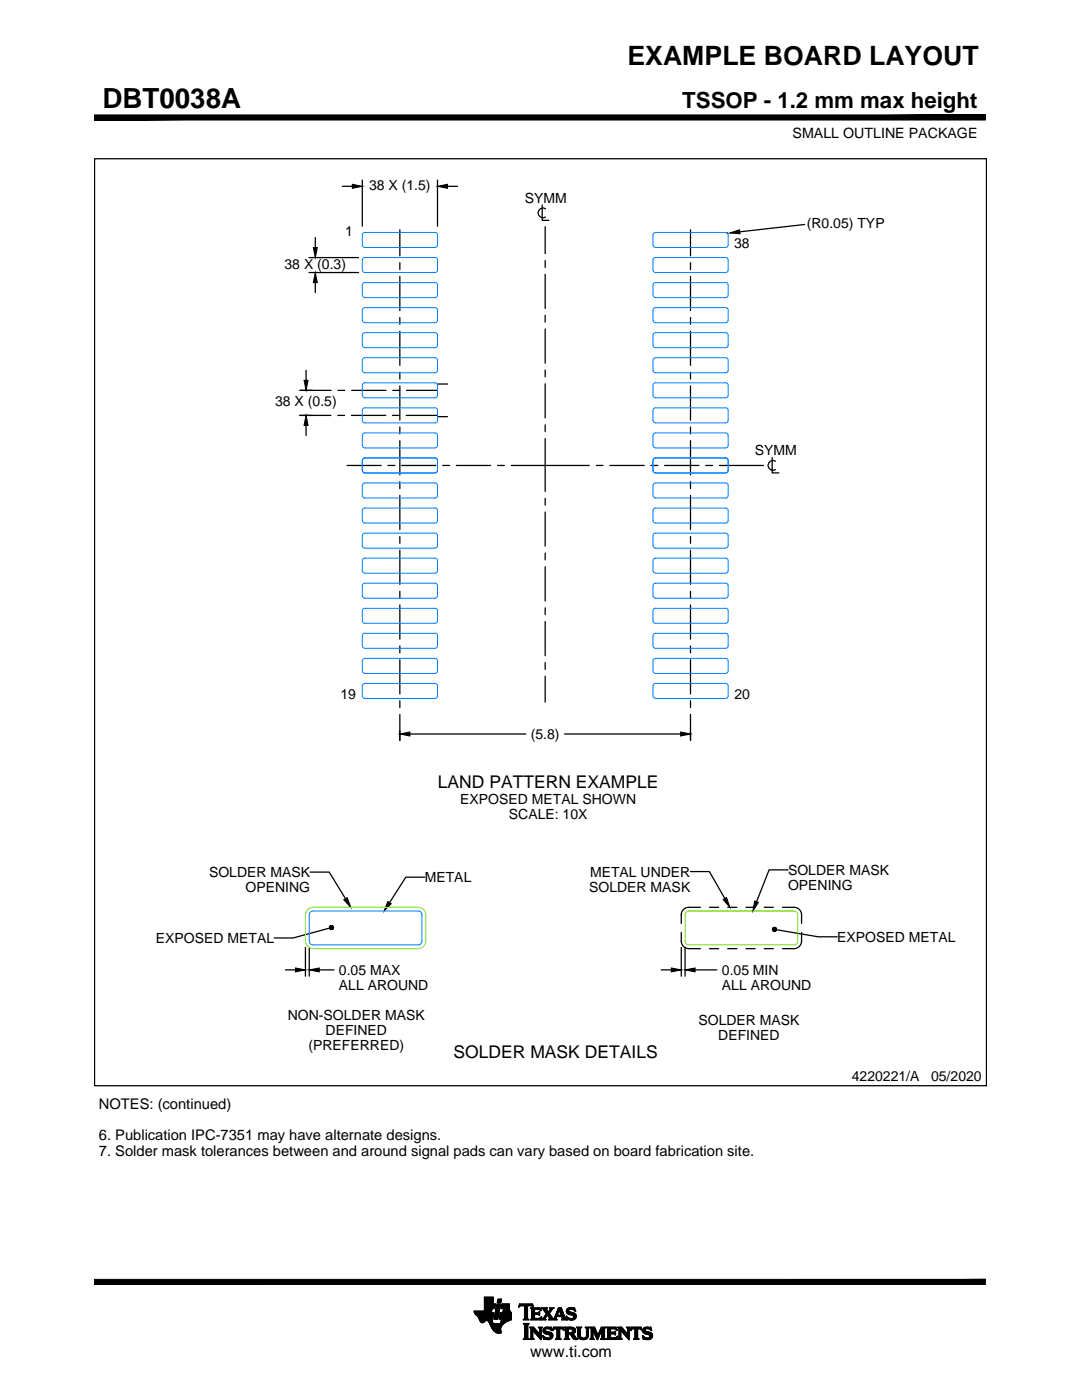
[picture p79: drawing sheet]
<svg xmlns="http://www.w3.org/2000/svg" width="216mm" height="279mm" viewBox="0 0 216 279" stroke-linecap="round" stroke-linejoin="round" font-family="sans-serif">
<defs><g id="words">
<text font-size="5.5" x="20.4" y="21.5">DBT0038A</text>
<text font-size="5.3" x="125.2" y="12.9">EXAMPLE BOARD LAYOUT</text>
<text font-size="4.4" x="136.2" y="21.5">TSSOP - 1.2 mm max height</text>
<g font-size="3.5">
<text x="87.4" y="157.2">LAND PATTERN EXAMPLE</text>
<text x="90.5" y="211.2">SOLDER MASK DETAILS</text>
</g>
<text font-size="3.2" x="105.8" y="270.8">www.ti.com</text>
<g font-size="2.9">
<text x="19.7" y="221.2">NOTES: (continued)</text>
<text x="19.7" y="227.5">6. Publication IPC-7351 may have alternate designs.</text>
<text x="19.7" y="230.7">7. Solder mask tolerances between and around signal pads can vary based on board fabrication site.</text>
</g>
<g font-size="2.8">
<text x="158.1" y="27.4">SMALL OUTLINE PACKAGE</text>
<text x="73.6" y="37.9">38 X (1.5)</text>
<text x="104.7" y="40.5">SYMM</text>
<text x="68.9" y="47.2">1</text>
<text x="161" y="45.5">(R0.05) TYP</text>
<text x="56.8" y="53.6">38 X (0.3)</text>
<text x="146.5" y="49.4">38</text>
<text x="54.9" y="81.1">38 X (0.5)</text>
<text x="150.6" y="90.9">SYMM</text>
<text x="68" y="139.5">19</text>
<text x="146.5" y="139.4">20</text>
<text x="105.9" y="147.5">(5.8)</text>
<text x="91.8" y="160.4">EXPOSED METAL SHOWN</text>
<text x="101.5" y="163.4">SCALE: 10X</text>
<text x="41.7" y="175.1">SOLDER MASK</text>
<text x="49" y="178">OPENING</text>
<text x="84.8" y="176.1">METAL</text>
<text x="117.6" y="177.9">SOLDER MASK</text>
<text x="117.7" y="174.9">METAL UNDER</text>
<text x="157.3" y="174.6">SOLDER MASK</text>
<text x="157.3" y="177.6">OPENING</text>
<text x="31.1" y="188.2">EXPOSED METAL</text>
<text x="167.1" y="188">EXPOSED METAL</text>
<text x="67.6" y="194.6">0.05 MAX</text>
<text x="67.6" y="197.6">ALL AROUND</text>
<text x="144" y="194.6">0.05 MIN</text>
<text x="144" y="197.6">ALL AROUND</text>
<text x="57.4" y="203.5">NON-SOLDER MASK</text>
<text x="61.6" y="209.5">(PREFERRED)</text>
<text x="65" y="206.5">DEFINED</text>
<text x="139.4" y="204.5">SOLDER MASK</text>
<text x="143.3" y="207.5">DEFINED</text>
<text x="170" y="215.7">4220221/A</text>
<text x="185.8" y="215.7">05/2020</text>
</g>
</g></defs>
<g fill="none" stroke="#000" stroke-width=".25">
<path d="M18.9 31.7h177.9v185h-177.9zM68.3 37.2h2M72.3 35.9v9.2M87.3 35.9v9.2M89.3 37.2h2M149 23.4h47.6v.3M196.6 23.2v.2h-177.8M61.7 51.4h9.9M61.7 54.4h9.9M62.9 47.4v2M62.9 56.4v2M79.8 45.9v5.2"/>
<path d="M79.8 52.4v1.4M79.8 55.2v6.8M108.2 40.9v3.1h1.3M108.8 45.2v5.4M108.8 52v1.4M108.8 54.7v6.9M108.8 41.6a.98 .98 0 0 0-1.5 .9 .98 .98 0 0 0 1.5 .8M137.8 45.9v5.2M137.8 52.4v1.4M137.8 55.2v6.8M145.1 46.5h.1M145.1 46.5v.1"/>
<path d="M160.6 44.8l-13 1.5M59.8 77.9h6.3M61.1 73.9v2M67.4 77.9h1.4M70.2 77.9h6.8M78.4 77.9h1.3M79.8 63.4v1.3M79.8 66.1v6.8M79.8 74.3v1.3M79.8 77v6.9M81.1 77.9h6.2M87.3 76.6h2"/>
<path d="M108.8 62.9v1.4M108.8 65.7v6.8M108.8 73.8v1.4M108.8 76.6v6.8M137.8 63.4v1.3M137.8 66.1v6.8M137.8 74.3v1.3M137.8 77v6.9M59.8 82.9h6.2M61.1 84.9v2M67.4 82.9h1.4M69.3 92.9h6.8"/>
<path d="M70.1 82.9h6.9M77.4 92.9h1.4M78.3 82.9h1.4M79.8 85.2v1.4M79.8 87.9v6.9M79.8 96.1v1.4M79.8 98.9v6.8M80.1 92.9h6.9M81.1 82.9h6.2M87.3 83.2h2M88.3 92.9h1.4M91.1 92.9h6.8"/>
<path d="M99.3 92.9h1.3M102 92.9h15.6M108.8 84.8v1.3M108.8 87.5v10.6M108.8 99.5v1.3M119 92.9h1.3M121.7 92.9h6.8M129.9 92.9h1.4M132.6 92.9h6.9M137.8 85.2v1.4M137.8 87.9v6.9M137.8 96.1v1.4"/>
<path d="M137.8 98.9v6.8M140.8 92.9h1.4M143.5 92.9h8.8M154.1 91.3v3.1h1.3M154.7 92a.98 .98 0 0 0-1.5 .9 .98 .98 0 0 0 1.5 .8M79.8 107.1v1.3M79.8 109.8v6.8M79.8 118v1.4M108.8 102.2v6.8M108.8 110.4v1.3M108.8 113.1v6.8M137.8 107.1v1.3"/>
<path d="M137.8 109.8v6.8M137.8 118v1.4M79.8 120.7v6.9M79.8 128.9v1.4M79.8 131.6v6.9M79.8 139.8v1.4M108.8 121.3v1.4M108.8 124v6.9M108.8 132.2v1.4M108.8 135v5.1M137.8 120.7v6.9M137.8 128.9v1.4"/>
<path d="M137.8 131.6v6.9M137.8 139.8v1.4M79.8 142.6v5.2M79.8 146.5h25.1M112.7 146.5h25.1M137.8 142.6v5.2M61.9 174h3.8l3.2 5.4M84.8 175.1h-3.8l-3.3 5M137.8 173.9h3.7l3.1 5.4M157.3 173.6h-3.8l-2.5 6.4M56.9 193.6h4M60.9 189.1v5.7"/>
<path d="M61.7 189.1v5.7M61.7 193.6h4.9M65.8 185.2l-7.3 2h-3.8M131.9 193.6h4M135.9 186.1v1.7a1.54 1.54 0 0 0 1.5 1.5h2.3M135.9 189.1v5.7M136.7 193.6h6.3M136.7 189.1v5.7M139.7 181.1h-2.3a1.47 1.47 0 0 0-1.5 1.5v1.7M141.6 181.1h1.8M141.6 189.3h1.8M145.2 181.1h1.8"/>
<path d="M145.2 189.3h1.8M148.9 181.1h1.8M148.9 189.3h1.8M152.5 181.1h1.8M152.5 189.3h1.8M154.9 185.5l8.4 1.5h3.8M156.1 181.1h2.3a1.47 1.47 0 0 1 1.5 1.5v1.7M159.9 186.1v1.7a1.54 1.54 0 0 1-1.5 1.5h-2.3M96.7 260h1.7M96.7 259.9h1.7M96.7 259.8h1.7M96.7 259.7h1.7"/>
<path d="M96.7 259.6h1.7M96.7 259.5h1.7M96.7 259.4h1.7M96.7 259.3h1.7M96.7 259.2h1.7M96.7 259.1h1.7M96.7 259h1.7M99.2 259.9h.7M99.3 259.8h.7M99.3 259.7h.7M99.3 259.6h.7M99.3 259.5h.7"/>
<path d="M99.3 259.4h.7M99.4 259.3h.7M99.4 259.3h.7l-.2 .7h-.7zM94.6 261.8h3.5M94.6 261.7h3.5M94.6 261.9h3.4M94.7 262h3.3M94.7 262h3.8M94.7 262.1h3.8M94.8 262.2h3.7M94.9 262.3h3.6M94.9 262.4h3.5"/>
<path d="M95 262.4h3.4M95.1 262.5h3.3M95.2 262.6h3.2M95.3 262.7h3.1M95.4 262.7h3M95.4 262.8h2.9M95.5 262.9h2.8M95.5 263h2.8M95.6 263.1h2.7M95.6 263.2h2.7M95.7 263.3h2.6M95.7 263.4h2.5"/>
<path d="M95.7 263.5h2.5M95.8 263.5h1.1M95.8 263.6h1M95.8 263.7h.9M95.9 263.8h.7M96 263.9h.6M96.1 263.9h.3M96.7 261.5h1.4M96.7 261.4h1.4M96.7 261.3h1.5M96.7 261.2h1.5M96.7 261.1h2l.2-.9h-.5v-1.3h-1.7v2.8"/>
<path d="M96.7 261.1h2M96.7 261h2M96.7 260.9h2M96.7 260.8h2M96.7 260.7h2.1M96.7 260.6h2.1M96.7 260.5h2.1M96.7 260.4h2.1M96.7 260.3h2.2M96.7 260.2h1.7M96.7 260.1h1.7M97.3 263.5h.9"/>
<path d="M97.4 263.6h.8M97.5 263.7h.7M97.5 263.8h.7M97.6 263.9h.6M97.7 264h.6M97.7 264.1h.7M97.7 264.2h1.2M97.8 264.3h2.6M97.8 264.3h2.5M97.9 264.4h2.3M97.9 264.5h2.3M97.9 264.6h2.2"/>
<path d="M98 264.6h2.1M98 264.7h2M98 264.8h2M98.1 264.9h1.9M98.1 265h1.8M98.2 265h1.7M98.2 261.1l-.2 .9h.5l-.2 1.2M98.2 263.5v.4l.4 .3h1.9M98.2 265.1h1.7M98.3 265.2h1.6M98.3 263.2l-.1 .3M98.3 265.3h1.6"/>
<path d="M98.4 265.4h1.5M98.5 265.5h1.4M98.6 265.6h1.3M98.6 263.2h.7M98.6 263.1h.7M98.6 265.7h1.3M98.6 263h.7M98.6 262.9h.7M98.7 262.8h.7M98.7 262.7h.7M98.7 262.6h.7M98.7 262.5h.7"/>
<path d="M98.7 265.8h1.3M98.7 262.4h.7M98.8 262.4h.6M98.8 262.3h.7M98.8 262.2h.7M98.8 262.1h.7M98.8 262h.7M98.9 265.8h1.1M98.9 261.9h.7M98.9 261.8h.7M98.9 261.7h.7M98.9 261.6h.7"/>
<path d="M98.9 261.5h.7M98.9 261.4h.7M99 261.3h.7M99 265.9h1M99 261.2h.7M99 261.1h.7M99 261h.7M99 260.9h.7M99.1 260.8h.7M99.1 260.7h.7M99.1 260.6h.7M99.1 260.5h.7"/>
<path d="M99.1 260.4h.7M99.2 266h.8M99.2 260.4h.7M99.2 260.3h.7M99.2 260.2h.7l-.1 .3-.5 2.8h-.7zM99.6 266.1h.1M99.6 263a.29 .29 0 0 0 .2 .3 .29 .29 0 0 0 .3 0M99.6 263.1h2.4M99.6 263.2h2.4M99.6 263h2.4M99.6 262.9h2.4M99.7 262.8h2.3"/>
<path d="M99.7 262.7h2.3M99.7 262.6h2.3M99.7 262.5h2.3M99.7 262.4h2.3M99.8 262.4h2.2M99.8 262.3h2.2M99.8 262.2h2.2M99.8 262.1h2.2M99.8 262h2.2M99.9 264.1h.6M99.9 264h.8M100 263.9h.8"/>
<path d="M100 263.9h.9M100 263.8h1M100 263.7h1.2M100 263.6h1.4M100 261.1h1.6M100 261h1.6M100 263.5h1.6M100 260.9h1.6M100.1 263.5h1.7M100.1 263.4h1.9M100.1 260.8h1.5M100.1 263.3h1.9"/>
<path d="M100.1 260.7h1.5M100.1 263.3l-.2 .9M100.1 260.6h1.5M100.1 260.5h1.5M100.1 260.4h1.5M100.2 260.3h1.4M100.2 260.2h1.4v.9h-1.6zM100.4 262h1.6M100.4 261.9h1.5M100.4 261.8h1.4M100.4 261.7h1.4M100.4 261.6h1.3"/>
<path d="M100.4 261.5h1.3M100.5 261.4h1.1M100.5 261.3h1.1M100.5 261.1l-.1 .9h-.6l-.2 1M100.5 261.2h1.1M101.6 261.1l.2 .6 .2 .3v1.4a2.17 2.17 0 0 0-2 2.4v.2a1.44 1.44 0 0 1-1.8-.9l-.5-1.1a.6 .6 0 0 0-.6-.5 .6 .6 0 0 0-.6 .4h-.4l-.2-.1-.5-1-.7-.7-.1-.4 3.5-.1M103.5 260.8h.1M103.6 260.7h.2M103.6 260.5h2.7M103.6 260.4h2.7M103.7 260.3h2.6M104.4 267.3h1.1"/>
<path d="M104.4 263.3h1.1M104.4 264.1h1.1l-.2 .3v2.7l.2 .2h-1.1l.3-.4v-2.4zM104.5 264.2h1M104.6 267.1h.8M104.6 263.2h.7M104.7 263l-.3 .3M104.7 264.3h.6M104.7 263.1h.6M104.7 263h.5M104.7 262.9h.5M104.7 262.8h.5M104.7 262.7h.5"/>
<path d="M104.7 262.5h.5M104.7 262.4h.5M104.7 262.3h.5M104.7 262.2h.5M104.7 262.1h.5M104.7 262h.5M104.7 261.9h.5M104.7 261.8h.5M104.7 261.7h.5M104.7 261.5h.5M104.7 261.4h.5M104.7 261.3h.5"/>
<path d="M104.7 261.2h.5M104.7 261.1h.5M104.7 261h.5M104.7 260.9h.5M104.7 260.8h.5M104.7 260.7h.6M104.7 260.7v2.3M104.7 260.7a.91 .91 0 0 0-1.2 .1l.2-.6h2.5l.2 .6-.2-.1a.7 .7 0 0 0-1 0M104.7 267h.6M104.7 266.9h.6M104.7 266.8h.6M104.7 266.7h.6"/>
<path d="M104.7 266.6h.6M104.7 266.5h.6M104.7 266.4h.6M104.7 266.2h.6M104.7 266.1h.6M104.7 266h.6M104.7 265.9h.6M104.7 265.8h.6M104.7 265.7h.6M104.7 265.6h.6M104.7 265.5h.6M104.7 265.4h.6"/>
<path d="M104.7 265.2h.6M104.7 265.1h.6M104.7 265h.6M104.7 264.9h.6M104.7 264.8h.6M104.7 264.7h.6M104.7 264.6h.6M104.7 264.4h.6M105.2 260.7v2.3M105.2 263l.3 .3M105.7 265l.8-.1 1.2 1.4v-1.2l-.3-.1M105.7 267.3h.8"/>
<path d="M105.7 264.9h.8M105.8 265h.8M105.9 263.3h2M105.9 267.1h.5M105.9 265.1h.8M106 267h.3M106 266.9h.3M106 266.8h.3M106 266.7h.3M106 266.6h.3M106 266.5h.3M106 266.4h.3"/>
<path d="M106 266.2h.3M106 266.1h.3M106 266h.3M106 265.9h.3M106 265.8h.3M106 265.7h.3M106 265.6h.3M106 265.5h1M106 265.4h.9M106 265.2h.8M106 261.1h1.8M106.1 263.2h1.8"/>
<path d="M106.1 261.2h1.8M106.1 263l-.2 .3M106.1 262h1.2l.4-.2v.7l-.3-.2h-.8v.7M106.1 263.1h.6M106.1 263h.5M106.1 262.9h.5M106.1 262.8h.5M106.1 262.7h.5M106.1 262.5h.5M106.1 262.4h.5M106.1 262.3h.5M106.1 262.2h1.6"/>
<path d="M106.1 262.1h1.6M106.1 261.9h.5M106.1 261.8h.5M106.1 261.7h.5M106.1 261.5h.5M106.1 261.4h.5M106.1 261.3h.6M106.2 260.7h.2M106.3 260.8h.1M106.4 265.6h.6M106.5 265.7h.7M106.6 265.8h.7"/>
<path d="M106.6 261.4l.1-.1h.6l.7 .2-.2-.5h-1.9l.2 .4v1.6M106.6 261.4v.6M106.6 263l.1 .1h.6l.8-.3-.2 .6-2-.1M106.7 265.9h.6M106.8 266h.6M106.9 266.1h.7M107 266.2h1M107.1 266.4h.9M107.2 266.5h.8M107.3 266.6h.7M107.3 266.7h.7M107.4 262h.3"/>
<path d="M107.4 266.8h.6M107.4 264.9h.8M107.4 265h.8M107.5 262.3h.2M107.5 263.1h.5M107.6 266.9h.4M107.6 262.4h.1M107.6 261.9h.1M107.6 261.3h.3M107.6 265h.5M107.6 267h.4M107.7 265.1h.3"/>
<path d="M107.7 266.1h.3M107.7 266h.3M107.7 265.9h.3M107.7 265.8h.3M107.7 265.7h.3M107.7 265.6h.3M107.7 265.5h.3M107.7 265.4h.3M107.7 265.2h.3M107.7 267.1h.3M107.7 261.4h.2M107.8 263h.2"/>
<path d="M107.9 267.3h.1M107.9 261.5h.1M108 262.9h.1M108 263.3h.9M108.1 261.1h1M108.2 265l-.2 .3v2l-1.7-1.8v1.4l.2 .4h-.8l.3-.4v-1.6l-.3-.3M108.3 263.2h.5M108.3 266.6l.2 .7 .2-.1a1.01 1.01 0 0 0 1.6-.6M108.3 266.6h.1M108.3 261.2h.7M108.3 266.7h.2M108.4 266.8h.2"/>
<path d="M108.4 265.6h.4M108.4 265.5h.4M108.4 266.9h.4M108.4 265.7h.6M108.4 265.4h.4M108.4 263.1h.4M108.4 265.8h1M108.4 261.3h.6M108.4 267h.8M108.4 267.1h1.6M108.4 265.2h.5M108.5 263l.5-.8-.9-1.2h1.1l-.2 .3 .4 .6 .4-.7-.1-.2h.8l-.9 1.1 .9 1.2 .9-2.3h.6l.8 2.2 .3 .1"/>
<path d="M108.5 263l-.5 .3M108.5 265.9h1.3M108.5 263h.3M108.5 267.3h.1M108.5 261.4h.6M108.5 265.1h1.5M108.5 266h1.6M108.5 262.9h.4M108.6 261.5h.6M108.6 265h1.4M108.6 262.8h.4M108.7 261.7h.6"/>
<path d="M108.7 266.1h1.5M108.7 262.7h.4M108.7 261.8h.6M108.8 262.5h.3M108.8 261.9h1M108.8 267.3h1M108.8 264.9h.8M108.9 262.4h.9M108.9 262h.8M109 262.3h.7M109 262.1h.6M109 262.2h.7"/>
<path d="M109 266.2l.7 .3a.46 .46 0 0 1-.1 .5 .46 .46 0 0 1-.6 0l-.7-.4M109 266.2a.75 .75 0 0 1-.6-1 .75 .75 0 0 1 1.2-.3l.2 .1 .2-.1 .1 .6a1.05 1.05 0 0 0-1.3-.2l.1 .3 .7 .2a.72 .72 0 0 1 .7 .8M109.1 266.2h1.1M109.3 262.5h.6M109.4 262.7h.6M109.5 267h.6M109.5 262.8h.6M109.5 263.3h1.6M109.5 263.3l.2-.1-.5-.8-.4 .8 .1 .1M109.5 261.8h.3M109.5 262.9h.6M109.5 266.4h.8"/>
<path d="M109.6 261.7h.3M109.6 263h.6M109.7 261.5h.3M109.7 265.2h.4M109.7 263.1h.6M109.7 263.2h.7M109.7 266.9h.5M109.7 261.4h.4M109.8 266.5h.5M109.8 261.1h.7M109.8 266.8h.5M109.8 266.7h.5"/>
<path d="M109.8 266.6h.5M109.8 261.3h.4M109.8 264.9h.2M109.8 261.2h.5M109.9 265.4h.2M110 265.5h.1M110.3 265.5h.1M110.3 265.4h.2M110.3 265.2h.3M110.4 265.1h2M110.4 265h2M110.4 264.9h2"/>
<path d="M110.5 263.2h.4M110.6 263.1h.3M110.6 263h.4M110.7 262.9h.3M110.8 262.8h.3M110.8 262.7h1.8M110.8 262.5h1.8M110.9 267.3h1M110.9 262.4h.3M110.9 262.3h.3M111 262.2h.3M111 262.1h.3"/>
<path d="M111 262h.4M111.1 267.1h.6M111.1 261.9h.3M111.1 267h.6M111.1 265.2h.6M111.1 261.8h.3M111.2 265.3v1.6l-.3 .4h1l-.2-.2v-1.8M111.2 266.9h.5M111.2 266.8h.5M111.2 266.7h.5M111.2 266.6h.5M111.2 266.5h.5"/>
<path d="M111.2 266.4h.5M111.2 266.2h.5M111.2 266.1h.5M111.2 266h.5M111.2 265.9h.5M111.2 265.8h.5M111.2 265.7h.5M111.2 265.6h.5M111.2 265.5h.5M111.2 265.4h.5M111.2 265.3a.5 .5 0 0 0-.9 .2h-.1M111.2 261.7h.3"/>
<path d="M111.2 261.5h.3M111.3 261.4h.8M111.3 261.3h.8M111.4 261.2h.7M111.4 261.1h.6M111.6 261.4l.4 1.1h-.8zM111.6 261.5h.6M111.7 265.3a.42 .42 0 0 1 .4-.2 .42 .42 0 0 1 .3 .3l.1 .1v-.1a.44 .44 0 0 0-.1-.5 .44 .44 0 0 0-.5 0h-1.4l-.3 .6M111.7 261.7h.5M111.7 261.8h.6M111.8 261.9h.5M111.8 262h.6"/>
<path d="M111.9 262.1h.5M111.9 262.2h.5M111.9 262.3h.6M112 262.4h.5M112 263.3l.2-.1-.1-.5h-1l-.2 .5 .2 .1M112 263.3h1.1M112.1 262.8h.6M112.1 262.9h.6M112.2 263h.6M112.2 265.2h.3M112.2 263.2h.7M112.2 263.1h.6"/>
<path d="M112.3 265.4h.2M112.4 265.5h.2M112.6 265l.2 .3v1.6l-.2 .4h1l-.2-.2v-.8M112.6 265l1.2-.1a.69 .69 0 0 1 1 .4 .69 .69 0 0 1-.5 .9h-.1M112.6 267.3h1M112.6 264.9h1.6M112.7 265h1.8M112.8 267.1h.6M112.8 267h.6M112.8 265.1h1.9M112.8 266.4h1.1a.99 .99 0 0 0 1.4 .9M112.8 266.9h.6"/>
<path d="M112.8 266.8h.6M112.8 266.7h.6M112.8 266.6h.6M112.8 266.5h.6M112.8 266.2h1.5M112.8 266.1h1.6M112.8 266h1.8M112.8 265.9h.6M112.8 265.8h.6M112.8 265.7h.6M112.8 265.6h.6M112.8 265.5h.6"/>
<path d="M112.8 265.4h.6M112.8 265.2h.6M113 262.8h.1M113 262.7h.1M113 262.9h.3M113 261.7h.5M113 263h.4M113 261.8h.6M113 261.5h.5M113.1 261.9h.8M113.1 261.4h.4M113.1 263.1h.6"/>
<path d="M113.1 263.2h1.6M113.1 262h1.3M113.1 261.3h.5M113.1 263.3h.2M113.2 261.2a1.32 1.32 0 0 1 1.3-.1l.1-.1 .2 .6a1.05 1.05 0 0 0-1.3-.2l.1 .4 .6 .2a.8 .8 0 0 1 .7 1 .8 .8 0 0 1-1.1 .4h-.7l-.1-.7a.87 .87 0 0 0 1.5 .1l-.1-.2-.7-.2a.7 .7 0 0 1-.5-1.2zM113.2 262.1h1.5M113.2 261.2h1.5M113.3 262.2h1.5M113.3 261.1h1.3M113.4 263.3h1.2M113.6 262.3h1.3M113.6 261h.6"/>
<path d="M113.8 266a.42 .42 0 0 0 .5-.4 .42 .42 0 0 0-.5-.4l-.4 .1v.7M113.8 263.5h.4M113.9 266.4h.6M114 266.5h.6M114 266.6h.6M114.1 266.7h.6M114.1 265.2h.7M114.1 262.4h.8M114.1 265.9h.6M114.1 266.8h.7M114.2 266.2l1.1 1.1M114.2 266.2h.1"/>
<path d="M114.2 266.9h.7M114.2 265.4h.6M114.2 265.8h.6M114.2 265.7h.6M114.2 265.5h.6M114.2 263.1h.6M114.3 267h.6M114.3 265.6h.5M114.3 261.3h.4M114.4 267.1h.7M114.4 262.5h.6M114.4 263h.5"/>
<path d="M114.5 262.9h.4M114.5 262.7h.5M114.5 261.4h.3M114.5 262.8h.5M114.5 267.3h.8M114.6 261.5h.2M114.7 261.7h.1M115 265l.3 .1v1.4M115 264.9h1M115 265h1M115.2 265h.7M115.3 265.1h.5"/>
<path d="M115.3 266.6h.5M115.3 266.5h.5M115.3 266.4h.5M115.3 266.2h.5M115.3 266.1h.5M115.3 266h.5M115.3 265.9h.5M115.3 265.8h.5M115.3 265.7h.5M115.3 265.6h.5M115.3 265.5h.5M115.3 265.4h.5"/>
<path d="M115.3 265.2h.5M115.3 266.7h.5M115.3 266.8h.6M115.4 266.9h.6M115.5 267h.8M115.6 267.1h1.5M115.8 266.5a.63 .63 0 0 0 .6 .6 .63 .63 0 0 0 .6-.6M115.8 267.3h1.1M116 265l-.2 .1v1.4M116.6 267h.6M116.8 265l.2 .1v1.4M116.8 264.9h.8"/>
<path d="M116.8 265h.8M116.9 266.9h.4M116.9 265h.6M117 266.8h.3M117 266.7h.4M117 265.1h.4M117 266.6h.4M117 266.5h.4M117 266.4h.4M117 266.2h.4M117 266.1h.4M117 266h.4"/>
<path d="M117 265.9h.4M117 265.8h.4M117 265.7h.4M117 265.6h.4M117 265.5h.4M117 265.4h.4M117 265.2h.4M117.4 266.5a1.08 1.08 0 0 1-.8 .9 1.08 1.08 0 0 1-1.1-.3l-.2-.6M117.6 265l-.2 .1v1.4M117.8 267.3h.7M117.8 264.9h.8M117.9 265h.8"/>
<path d="M117.9 267.1h.4M118 267h.3M118 265.1h.7M118 266.9h.3M118 266.8h.3M118 266.7h.3M118 266.6h.3M118 266.5h.3M118 266.4h.3M118 266.2h.3M118 266.1h.3M118 266h.3"/>
<path d="M118 265.9h.3M118 265.8h.3M118 265.7h.3M118 265.6h.3M118 265.5h.9M118 265.4h.8M118 265.2h.8M118.4 265.6h.5M118.4 265.7h.6M118.5 265.8h.5M118.5 265.9h.6M118.6 266h.5"/>
<path d="M118.6 266.1h.6M118.7 266.2h.5M118.7 266.4h.6M118.8 266.5h.8M118.8 266.6h.8M118.9 266.7h.6M118.9 266.8h.6M119 266.9h.4M119 267h.4M119.1 267.1h.2M119.1 267.3h.2M119.4 266.4h.3"/>
<path d="M119.4 266.2h.3M119.5 266.1h.2M119.5 266h.3M119.6 265.9h.3M119.6 265.8h.3M119.6 265.7h.4M119.7 265.6h.3M119.7 265.5h.9M119.8 265.4h.8M119.8 265.2h.8M119.9 267.3h.9M119.9 265.1h.7"/>
<path d="M119.9 265h.8M120 264.9h.8M120 267.1h.7M120.1 267h.5M120.1 266.9h.5M120.1 266.8h.5M120.1 266.7h.5M120.1 266.6h.5M120.1 266.5h.5M120.1 266.4h.5M120.1 266.2h.5M120.1 266.1h.5"/>
<path d="M120.1 266h.5M120.1 265.9h.5M120.1 265.8h.5M120.1 265.7h.5M120.1 265.6h.5M120.8 265l-.2 .3v1.6l.2 .4h-.9l.2-.4v-1.5l-.9 1.9-.9-1.9v1.5l.2 .4h-.7l.2-.4v-1.6l-.2-.3M120.8 265l-.4-.1a.41 .41 0 0 0-.4 0 .41 .41 0 0 0-.2 .4l-.5 1.2-.7-1.6-.8 .1M121 265l.3 .3v1.6l-.3 .4h2l.2-.6M121 267.3h2M121 264.9h1.9M121 265l1.9-.1 .2 .6M121.2 265h1.8"/>
<path d="M121.2 267.1h1.9M121.2 265.1h1.8M121.3 267h1.8M121.3 266.9h.5M121.3 266.8h.5M121.3 266.7h.5M121.3 266.6h.5M121.3 266.5h.5M121.3 266.4h.5M121.3 266.2h.5M121.3 266.1h1.5M121.3 266h1.5"/>
<path d="M121.3 265.9h1.5M121.3 265.8h.5M121.3 265.7h.5M121.3 265.6h.5M121.3 265.5h.5M121.3 265.4h.5M121.3 265.2h.5M121.8 265.3v.6h.8l.2-.2v.7l-.2-.2h-.8v.7l.2 .1M121.8 265.3l.1-.1h.7l.5 .3M122.7 266.2h.1M122.7 265.8h.1M122.7 266.4h.1"/>
<path d="M122.8 265.2h.3M122.9 266.9h.3M122.9 265.4h.2M123.1 265.5h.1M123.1 266.8h.1M123.2 266.7h.1M123.2 266.7l-.3 .2-.4 .1M123.3 265l.7-.1 1.3 1.4-.1-1.2-.2-.1M123.3 267.3h.8M123.3 264.9h.7M123.4 265h.7M123.5 267.1h.4"/>
<path d="M123.5 265.1h.7M123.5 267h.4M123.5 266.9h.4M123.5 266.8h.4M123.5 266.7h.4M123.5 266.6h.4M123.5 266.5h.4M123.5 266.4h.4M123.5 266.2h.4M123.5 266.1h.4M123.5 266h.4M123.5 265.9h.4"/>
<path d="M123.5 265.8h.4M123.5 265.7h.4M123.5 265.6h.4M123.5 265.5h1M123.5 265.4h.9M123.5 265.2h.8M123.9 265.6h.7M124 265.7h.7M124.1 265.8h.7M124.2 265.9h.7M124.3 266h.7M124.4 266.1h.7"/>
<path d="M124.5 266.2h1.1M124.6 266.4h1M124.7 266.5h.9M124.8 266.6h.8M124.9 266.7h.7M125 266.8h.6M125 264.9h.8M125 265h.8M125.1 266.9h.5M125.2 265h.5M125.2 267h.4M125.2 265.1h.4"/>
<path d="M125.3 266.1h.3M125.3 266h.3M125.3 265.9h.3M125.3 265.8h.3M125.3 265.7h.3M125.3 265.6h.3M125.3 265.5h.3M125.3 265.4h.3M125.3 265.2h.3M125.3 267.1h.3M125.4 267.3h.2M125.8 265l-.2 .3v2l-1.7-1.8v1.4l.2 .4h-.8l.2-.4v-1.6l-.2-.3"/>
<path d="M125.8 265.5h.1M125.9 265.4h.1M125.9 265.2h.3M125.9 265.1h2.1M126 265h2M126 264.9h1.9M126.4 267.3h1.1M126.6 267.1h.7M126.7 267h.5M126.7 265.2h.5M126.7 265.3v1.6l-.3 .4h1.1l-.3-.4v-1.6M126.7 266.9h.5"/>
<path d="M126.7 266.8h.5M126.7 266.7h.5M126.7 266.6h.5M126.7 266.5h.5M126.7 266.4h.5M126.7 266.2h.5M126.7 266.1h.5M126.7 266h.5M126.7 265.9h.5M126.7 265.8h.5M126.7 265.7h.5M126.7 265.6h.5"/>
<path d="M126.7 265.5h.5M126.7 265.4h.5M126.7 265.3a.5 .5 0 0 0-.8 .2h-.1M127.2 265.3a.42 .42 0 0 1 .4-.2 .42 .42 0 0 1 .4 .3l.1 .1v-.1a.44 .44 0 0 0-.2-.5 .44 .44 0 0 0-.5 0h-1.4l-.2 .6M127.8 265.2h.2M127.9 265.4h.2M128 265.5h.1M128.2 266.6l.2 .7 .2-.1a1.01 1.01 0 0 0 1.6-.6M128.2 266.6h.1M128.2 266.7h.2M128.3 266.8h.2M128.3 265.7h.6"/>
<path d="M128.3 265.6h.4M128.3 265.5h.4M128.3 266.9h.4M128.3 265.4h.4M128.3 265.8h1M128.3 267h.8M128.3 265.2h.5M128.3 267.1h1.6M128.4 265.9h1.3M128.4 267.3h.1M128.4 265.1h1.5M128.4 266h1.5"/>
<path d="M128.5 265h1.4M128.6 266.1h1.5M128.7 267.3h1M128.7 264.9h.8M128.9 266.2a.75 .75 0 0 1-.6-1 .75 .75 0 0 1 1.2-.3l.2 .1 .1-.1 .2 .6a1.05 1.05 0 0 0-1.3-.2l.1 .3 .7 .2a.72 .72 0 0 1 .7 .8M128.9 266.2l.7 .3a.46 .46 0 0 1-.1 .5 .46 .46 0 0 1-.6 0l-.7-.4M129 266.2h1.1M129.3 267h.7M129.4 266.4h.8M129.6 265.2h.3M129.6 266.9h.5M129.7 266.5h.5"/>
<path d="M129.7 266.8h.5M129.7 266.7h.5M129.7 266.6h.5M129.7 264.9h.2M129.8 265.4h.2M129.9 265.5h.1"/>
</g>
<g fill="#000" stroke="#000" stroke-width=".2">
<path d="M70.3 36.8l2 .4-2 .4zM87.3 37.2l2-.4v.8zM62.5 49.4h.8l-.4 2zM62.9 54.4l.4 2h-.8zM145.6 46.5l2-.6 .1 .8zM60.7 75.9h.8l-.4 2zM61.1 82.9l.4 2h-.8zM79.8 146.5l2-.4v.8zM135.8 146.1l2 .4-2 .4zM59 193.2l1.9 .4-1.9 .4zM61.7 193.6l2-.4v.8zM66.2 185.1l.3-.1v.2z"/>
<path d="M68.6 179.6l.7-.5 .7 2zM77.4 179.9l.7 .5-1.4 1.4zM133.9 193.2l2 .4-2 .4zM136.7 193.6l2-.4v.8zM144.3 179.5l.7-.4 .6 2zM150.6 179.8l.7 .3-1.1 1.7zM154.2 185.3l.3 .2-.4-.1z"/>
<path d="M18.8 22.9v1.1l177.8-1.1zM18.8 24l177.8-1.1v1.1z"/>
<path d="M65.8 184.9v.2h.4zM65.8 185.1h.4l-.4 .1zM65.8 185.2v.2l.4-.3z"/>
<path d="M65.8 185.4l.1 .1 .3-.4zM66.2 185.1l-.1 .4h-.2zM66.2 185.1l-.1 .4h.2z"/>
<path d="M66 184.7l.2 .4v-.4zM65.9 184.8l.1-.1 .2 .4zM65.9 184.8l-.1 .1 .4 .2z"/>
<path d="M66.2 185.1l.1 .4 .1-.1zM66.2 185.1l.3 .2-.1 .1zM66.2 185.1l.3 .2v-.1z"/>
<path d="M66.2 185.1l.3-.1v-.1zM66.3 184.8l.2 .1-.3 .2zM66.2 184.7v.4l.1-.3z"/>
<path d="M154.1 185.4v.2l.4-.1zM154.1 185.6l.4-.1-.3 .2zM154.2 185.7l.1 .1 .2-.3z"/>
<path d="M154.5 185.5l-.2 .3 .2 .1zM154.5 185.5l.1 .4h-.1zM154.5 185.5l.1 .4 .2-.1z"/>
<path d="M154.4 185.1l.1 .4 .1-.4zM154.3 185.2l.1-.1 .1 .4zM154.3 185.2l-.1 .1 .3 .2z"/>
<path d="M154.5 185.5l.3 .3 .1-.1zM154.5 185.5h.4v.2zM154.5 185.5h.4v-.1z"/>
<path d="M154.5 185.5l.4-.1v-.2zM154.8 185.1l.1 .1-.4 .3zM154.6 185.1l-.1 .4 .3-.4z"/>
<path d="M18.8 255.3v1l177.8-1zM18.8 256.3l177.8-1v1z"/>
</g>
<path d="M61.6 181.4l.9-.3h21a1.49 1.49 0 0 1 1.4 1.5v5.2a1.52 1.52 0 0 1-1.5 1.5h-20.9a1.52 1.52 0 0 1-1.6-1.5l.1-5.2v-.5zM136.9 182l.5-.2h21.1a.72 .72 0 0 1 .7 .8v5.2a.75 .75 0 0 1-.8 .8h-20.9a.75 .75 0 0 1-.8-.8v-5.2z" fill="none" stroke="#6edd00" stroke-width=".2"/>
<g fill="none" stroke="#007fff" stroke-width=".2">
<path d="M72.3 46.9v2M72.3 51.9v2M72.3 56.9v2M72.3 58.9l.3 .4 .2 .1M72.3 53.9l.3 .4 .2 .1M72.3 48.9l.3 .4 .2 .1M72.8 59.4h14M72.8 46.4h14l.3 .1 .2 .4v2l-.2 .4-.3 .1h-14M72.8 56.4h14M72.8 51.4h14M72.8 56.4l-.4 .2-.1 .3M72.8 51.4l-.4 .2-.1 .3"/>
<path d="M72.8 46.4l-.4 .2-.1 .3M86.8 56.4h.3l.2 .5v2l-.2 .4-.3 .1M86.8 51.4l.3 .1 .2 .4v2M87.3 53.9l-.2 .4-.3 .1h-14M130.3 53.9l.3 .4 .2 .1h14M130.8 56.4h14M130.8 51.4h14M130.8 59.4h14M130.8 56.4l-.4 .2-.1 .3v2l.3 .4 .2 .1M130.8 51.4l-.4 .2-.1 .3v2M144.8 46.4h-14l-.4 .2-.1 .3v2l.3 .4 .2 .1h14M144.8 56.4l.4 .2 .1 .3v2l-.3 .4-.2 .1"/>
<path d="M144.8 51.4l.2 .1 .3 .4v2M144.8 46.4l.4 .2 .1 .3v2l-.3 .4-.2 .1M145.3 53.9l-.3 .4-.2 .1M72.3 61.9v2M72.3 66.9v2M72.3 71.9v2M72.3 76.9v2M72.3 78.9l.3 .4 .2 .1M72.3 73.9l.3 .4 .2 .1M72.3 68.9l.3 .4 .2 .1M72.3 63.9l.3 .4 .2 .1M72.8 71.4h14l.3 .1 .2 .4v2"/>
<path d="M72.8 66.4h14l.3 .1 .2 .4v2l-.2 .4-.3 .1h-14M72.8 61.4h14l.3 .1 .2 .4v2l-.2 .4-.3 .1h-14M72.8 76.4h14M72.8 76.4l-.4 .2-.1 .3M72.8 71.4l-.4 .2-.1 .3M72.8 66.4l-.4 .2-.1 .3M72.8 61.4l-.4 .2-.1 .3M86.8 76.4l.3 .1 .2 .4v2M87.3 78.9l-.2 .4-.3 .1h-14M87.3 73.9l-.2 .4-.3 .1h-14M130.3 78.9l.3 .4 .2 .1h14M130.3 73.9l.3 .4 .2 .1h14"/>
<path d="M130.8 76.4h14M130.8 76.4l-.4 .2-.1 .3v2M144.8 71.4h-14l-.4 .2-.1 .3v2M144.8 66.4h-14l-.4 .2-.1 .3v2l.3 .4 .2 .1h14M144.8 61.4h-14l-.4 .2-.1 .3v2l.3 .4 .2 .1h14M144.8 76.4l.2 .1 .3 .4v2M144.8 71.4l.2 .1 .3 .4v2M144.8 66.4l.4 .2 .1 .3v2l-.1 .2-.4 .3M144.8 61.4l.4 .2 .1 .3v2l-.3 .4-.2 .1M145.3 78.9l-.3 .4-.2 .1M145.3 73.9l-.1 .2-.4 .3M72.3 81.9v2"/>
<path d="M72.3 86.9v2M72.3 91.9v2M72.3 96.9v2M72.3 93.9l.3 .4 .2 .1M72.3 88.9l.3 .4 .2 .1M72.3 83.9l.1 .2 .4 .3M72.3 98.9l.1 .2 .4 .3M72.8 91.4h14l.3 .1 .2 .4v2l-.2 .4-.3 .1h-14M72.8 96.4h14l.3 .1 .2 .4v2M72.8 86.4h14l.3 .1 .2 .4v2l-.2 .4-.3 .1h-14M72.8 81.4h14M72.8 91.4l-.4 .2-.1 .3"/>
<path d="M72.8 86.4l-.4 .2-.1 .3M72.8 81.4l-.4 .2-.1 .3M72.8 96.4l-.4 .2-.1 .3M86.8 81.4h.3l.2 .5M87.3 98.9l-.2 .4-.3 .1h-14M87.3 81.9v2l-.2 .4-.3 .1h-14M130.3 81.9v2l.3 .4 .2 .1h14M130.3 98.9l.3 .4 .2 .1h14M130.8 81.4h14M130.8 81.4l-.4 .2-.1 .3M144.8 86.4h-14l-.4 .2-.1 .3v2l.3 .4 .2 .1h14M144.8 91.4h-14l-.4 .2-.1 .3v2l.3 .4 .2 .1h14"/>
<path d="M144.8 96.4h-14l-.4 .2-.1 .3v2M144.8 91.4l.4 .2 .1 .3v2l-.3 .4-.2 .1M144.8 86.4l.4 .2 .1 .3v2l-.3 .4-.2 .1M144.8 81.4h.2l.3 .5M144.8 96.4l.2 .1 .3 .4v2M145.3 98.9l-.1 .2-.4 .3M145.3 81.9v2l-.1 .2-.4 .3M72.3 101.9v2M72.3 106.9v2M72.3 111.9v2M72.3 116.9v2M72.3 103.9l.1 .2 .4 .3"/>
<path d="M72.3 108.9l.1 .2 .4 .3M72.3 113.9l.3 .4 .2 .1M72.3 118.9l.1 .2 .4 .3M72.8 106.4h14l.4 .2 .1 .3v2l-.2 .4-.3 .1h-14M72.8 111.4h14l.4 .2 .1 .3v2l-.2 .4-.3 .1h-14M72.8 116.4h14l.4 .2 .1 .3v2l-.2 .4-.3 .1h-14M72.8 101.4h14M72.8 101.4l-.4 .2-.1 .3M72.8 106.4l-.4 .2-.1 .3M72.8 111.4l-.4 .2-.1 .3M72.8 116.4l-.4 .2-.1 .3M86.8 101.4h.3l.2 .5"/>
<path d="M87.3 101.9v2l-.2 .4-.3 .1h-14M130.3 101.9v2l.3 .4 .2 .1h14M130.8 101.4h14M130.8 101.4l-.4 .2-.1 .3M144.8 106.4h-14l-.2 .1-.3 .4v2l.3 .4 .2 .1h14M144.8 111.4h-14l-.2 .1-.3 .4v2l.3 .4 .2 .1h14M144.8 116.4h-14l-.2 .1-.3 .4v2l.1 .2 .4 .3h14M144.8 101.4h.2l.3 .5M144.8 106.4l.2 .1 .3 .4v2l-.3 .4-.2 .1M144.8 111.4l.2 .1 .3 .4v2l-.3 .4-.2 .1M144.8 116.4l.2 .1 .3 .4v2l-.3 .4-.2 .1M145.3 101.9v2l-.3 .4-.2 .1"/>
<path d="M72.3 121.9v2M72.3 126.9v2M72.3 131.9v2M72.3 136.9v2M72.3 123.9l.3 .4 .2 .1M72.3 128.9l.1 .2 .4 .3M72.3 133.9l.1 .2 .4 .3M72.3 138.9l.1 .2 .4 .3M72.8 131.4h14l.4 .2 .1 .3v2l-.2 .4-.3 .1h-14M72.8 136.4h14l.4 .2 .1 .3v2l-.2 .4-.3 .1h-14M72.8 121.4h14M72.8 126.4h14"/>
<path d="M72.8 121.4l-.4 .2-.1 .3M72.8 126.4l-.4 .2-.1 .3M72.8 131.4l-.4 .2-.1 .3M72.8 136.4l-.4 .2-.1 .3M86.8 121.4l.4 .2 .1 .3v2l-.2 .4-.3 .1h-14M86.8 126.4h.3l.2 .5M87.3 126.9v2l-.2 .4-.3 .1h-14M130.3 126.9v2l.1 .2 .4 .3h14M130.8 121.4h14M130.8 126.4h14M130.8 121.4l-.2 .1-.3 .4v2l.3 .4 .2 .1h14M130.8 126.4l-.4 .2-.1 .3"/>
<path d="M144.8 131.4h-14l-.2 .1-.3 .4v2l.1 .2 .4 .3h14M144.8 136.4h-14l-.2 .1-.3 .4v2l.1 .2 .4 .3h14M144.8 121.4l.2 .1 .3 .4v2l-.3 .4-.2 .1M144.8 126.4h.2l.3 .5M144.8 131.4l.2 .1 .3 .4v2l-.3 .4-.2 .1M144.8 136.4l.2 .1 .3 .4v2l-.3 .4-.2 .1M145.3 126.9v2l-.3 .4-.2 .1M61.9 182l.5-.2h21.1a.72 .72 0 0 1 .7 .8v5.2a.75 .75 0 0 1-.8 .8h-20.9a.75 .75 0 0 1-.8-.8v-5.2z"/>
</g>
<use href="#words"/>
</svg>
